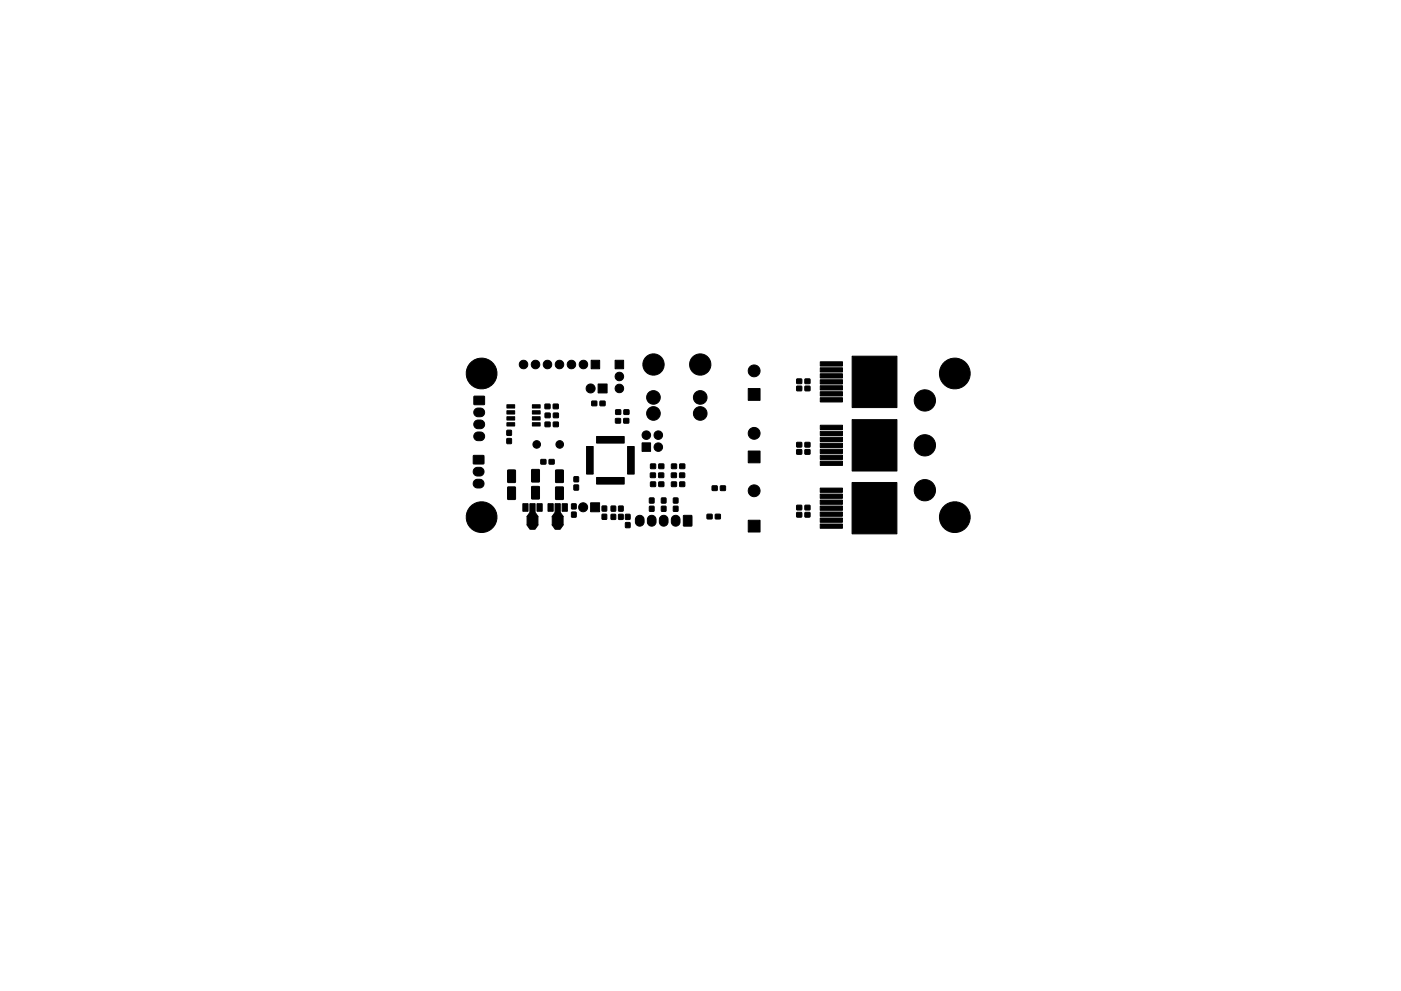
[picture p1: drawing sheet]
<svg xmlns="http://www.w3.org/2000/svg" width="297mm" height="210mm" viewBox="0 0 297 210" stroke-linecap="round" stroke-linejoin="round" font-family="sans-serif">
<g fill="#000" stroke="#000" stroke-width=".21">
<path d="M125.3 76.4h1.8v1.8h-1.8zM130.4 76.4h1.8v1.8h-1.8zM173.9 78h4.7v.9h-4.7zM173.9 76.8h4.7v.9h-4.7zM100.6 99.4l.5-.2 .6-.1a.92 .92 0 0 1 .9 1 .92 .92 0 0 1-.9 .9h-.5a.93 .93 0 0 1-.8-.6 .93 .93 0 0 1 .2-1zM100.7 89.4l.5-.3h.7a.92 .92 0 0 1 .9 .9 .92 .92 0 0 1-.9 1h-.6a.93 .93 0 0 1-.8-.6 .93 .93 0 0 1 .2-1zM100.7 86.8l.5-.2h.7a.92 .92 0 0 1 .9 .9 .92 .92 0 0 1-.9 .9h-.6a.93 .93 0 0 1-.8-.6 .93 .93 0 0 1 .2-1zM100.7 91.9l.5-.2h.7a.92 .92 0 0 1 .9 .9 .92 .92 0 0 1-.9 .9h-.6a.93 .93 0 0 1-.8-.6 .93 .93 0 0 1 .2-1zM100.4 96.7l2.1-.1 .1 1.8h-2.2zM100.5 84.1h2.2v1.7h-2.2zM107.5 93.1h.9v1h-.9zM107.5 91.3h.9v1h-.9z"/>
<path d="M107.5 89.7h1.6v.7h-1.6zM107.5 88.4h1.6v.7h-1.6zM107.5 87.1h1.6v.7h-1.6zM107.5 85.9h1.6v.7h-1.6zM107.7 99.7l1.6 .1-.1 2.6-1.6-.1zM112.7 99.6l1.7 .1-.1 2.6-1.6-.1zM112.9 89.7h1.6v.7h-1.6zM112.9 88.4h1.6v.7h-1.6zM112.9 87.1h1.6v.7h-1.6zM112.9 85.9h1.6v.7h-1.6zM114.7 97.5h1v.9h-1zM115.6 85.8h1v.9h-1z"/>
<path d="M115.6 89.6h1v.9h-1zM115.6 87.7h1v.9h-1zM116.4 97.5h1.1v.9h-1.1zM117.3 85.8h1v.9h-1zM117.3 89.6h1.1v.9h-1.1zM117.3 87.7h1.1v.9h-1.1zM117.8 99.7l1.6 .1v2.6l-1.6-.1zM125.5 85.1h1v1h-1zM127.2 85.1h1.1v1h-1.1zM126.8 81.5h1.9v1.9h-1.9zM130.5 88.8h1v.9h-1zM130.5 87h1.1v.9h-1.1z"/>
<path d="M126.5 92.6h5.8v1.4h-5.8zM132.3 88.8h1v.9h-1zM132.3 87h1v.9h-1zM136.1 94h1.8v1.8h-1.8zM137.9 98.5h1.1v.9h-1.1zM139.7 98.5h1v.9h-1zM142.4 98.5h1v.9h-1zM144.1 98.5h1.1v.9h-1.1zM158.6 95.7h2.5v2.5h-2.5zM158.6 82.4h2.5v2.5h-2.5zM168.9 95.4h1.1v.9h-1.1zM168.9 93.9h1.1v.9h-1.1z"/>
<path d="M168.9 82h1.1v.9h-1.1zM168.9 80.4h1.1v1h-1.1zM170.7 95.4h1v.9h-1zM170.7 93.9h1v.9h-1zM170.7 82h1v.9h-1zM170.7 80.4h1v1h-1zM173.9 97.8h4.7v.9h-4.7zM173.9 96.6h4.7v.9h-4.7zM173.9 95.3h4.7v.9h-4.7zM173.9 94h4.7v.9h-4.7zM173.9 92.8h4.7v.9h-4.7zM173.9 91.5h4.7v.9h-4.7z"/>
<path d="M173.9 90.2h4.7v.9h-4.7zM173.9 84.4h4.7v.9h-4.7zM173.9 83.1h4.7v.9h-4.7zM173.9 81.8h4.7v.9h-4.7zM173.9 80.6h4.7v.9h-4.7zM173.9 79.3h4.7v.9h-4.7zM180.7 89h9.5v10.9h-9.5zM180.7 75.6h9.5v10.9h-9.5zM100.6 102l.5-.3h.6a.92 .92 0 0 1 .9 .9 .92 .92 0 0 1-.9 .9h-.5a.93 .93 0 0 1-.8-.6 .93 .93 0 0 1 .2-.9zM107.7 103.3l1.6 .1-.1 2.6-1.6-.1zM110.9 106.9h1.1v1.6h-1.1zM112.4 106.9h1.1v1.8l.6 .9v1.7l-.7 1h-1l-.7-1v-1.7l.6-.9z"/>
<path d="M112.7 103.2l1.7 .1-.1 2.6-1.6-.1zM113.9 106.9h1.1v1.6h-1.1zM116.2 106.9h1.1v1.6h-1.1zM117.7 106.9h1.1v1.8l.6 .9v1.7l-.6 1h-1.1l-.7-1v-1.7l.7-.9zM117.8 103.3l1.6 .1v2.6l-1.6-.1zM119.2 106.9h1.1v1.6h-1.1zM121.2 108.7h.9v1h-.9zM121.2 106.9h.9v1.1h-.9zM121.7 102.9h.9v1.1h-.9zM121.7 101.2h.9v1h-.9zM124.4 94.7h1.4v5.9h-1.4zM125.2 106.7h1.9v1.9h-1.9z"/>
<path d="M127.7 109.1h.9v1.1h-.9zM127.7 107.4h.9v1h-.9zM129.6 109.1h.9v1.1h-.9zM129.6 107.4h.9v1h-.9zM131.2 109.1h.9v1.1h-.9zM131.2 107.4h.9v1h-.9zM126.5 101.3h5.8v1.4h-5.8zM132.6 110.9h1v1h-1zM132.6 109.1h1v1.1h-1zM133.1 94.7h1.4v5.9h-1.4zM135 109.6a.93 .93 0 0 1 1-.2 .93 .93 0 0 1 .6 .8v.6a.92 .92 0 0 1-1 .8 .92 .92 0 0 1-.9-.8v-.7zM137.5 109.6a.93 .93 0 0 1 1-.2 .93 .93 0 0 1 .6 .8v.6a.92 .92 0 0 1-.9 .8 .92 .92 0 0 1-.9-.8v-.7z"/>
<path d="M137.7 107.4h.9v1.1h-.9zM137.7 105.7h.9v1h-.9zM137.9 100.4h1v.9h-1zM137.9 102.3h1.1v.9h-1.1zM139.7 100.4h1v.9h-1zM139.7 102.3h1v.9h-1zM140.1 109.6a.93 .93 0 0 1 .9-.2 .93 .93 0 0 1 .6 .8v.6a.92 .92 0 0 1-.9 .8 .92 .92 0 0 1-.9-.8v-.7zM140.2 107.4h1v1.1h-1zM140.2 105.7h1v1h-1zM142.4 100.4h1v.9h-1zM142.4 102.3h1v.9h-1zM142.6 109.6a.93 .93 0 0 1 1-.2 .93 .93 0 0 1 .6 .8v.6a.92 .92 0 0 1-.9 .8 .92 .92 0 0 1-1-.8v-.7z"/>
<path d="M142.8 107.4h.9v1.1h-.9zM142.8 105.7h.9v1h-.9zM144.1 100.4h1v.9h-1zM144.1 102.3h1.1v.9h-1.1zM144.9 109.4h1.8l-.1 2.2h-1.7zM149.9 109.1h1.1v1h-1.1zM151 103.1h1v.9h-1zM151.7 109.1h1v1h-1zM152.8 103.1h1v.9h-1zM158.6 110.4h2.5v2.5h-2.5zM168.9 108.7h1.1v1h-1.1zM168.9 107.2h1.1v1h-1.1z"/>
<path d="M170.7 108.7h1v1h-1zM170.7 107.2h1v1h-1zM173.9 111.2h4.7v.9h-4.7zM173.9 109.9h4.7v.9h-4.7zM173.9 108.6h4.7v.9h-4.7zM173.9 107.4h4.7v.9h-4.7zM173.9 106.1h4.7v.9h-4.7zM173.9 104.8h4.7v.9h-4.7zM173.9 103.6h4.7v.9h-4.7zM180.7 102.4h9.5v10.9h-9.5z"/>
<circle cx="102.1" cy="79.2" r="3.3"/>
<circle cx="111" cy="77.3" r=".9"/>
<circle cx="113.5" cy="77.3" r=".9"/>
<circle cx="116.1" cy="77.3" r=".9"/>
<circle cx="118.6" cy="77.3" r=".9"/>
<circle cx="121.2" cy="77.3" r=".9"/>
<circle cx="123.7" cy="77.3" r=".9"/>
<circle cx="131.3" cy="79.9" r=".9"/>
<circle cx="138.6" cy="77.3" r="2.26"/>
<circle cx="148.5" cy="77.3" r="2.26"/>
<circle cx="159.9" cy="78.7" r="1.26"/>
<circle cx="202.4" cy="79.2" r="3.3"/>
<circle cx="113.8" cy="94.3" r=".8"/>
<circle cx="118.7" cy="94.3" r=".8"/>
<circle cx="125.2" cy="82.4" r=".96"/>
<circle cx="131.3" cy="82.4" r=".9"/>
<circle cx="137" cy="92.3" r=".9"/>
<circle cx="138.5" cy="87.7" r="1.45"/>
<circle cx="138.5" cy="84.3" r="1.45"/>
<circle cx="139.6" cy="92.3" r=".9"/>
<circle cx="139.6" cy="94.9" r=".9"/>
<circle cx="148.5" cy="87.7" r="1.45"/>
<circle cx="148.5" cy="84.3" r="1.45"/>
<circle cx="159.9" cy="91.9" r="1.26"/>
<circle cx="196.1" cy="85" r="2.26"/>
<circle cx="196.1" cy="94.5" r="2.26"/>
<circle cx="102.1" cy="109.7" r="3.3"/>
<circle cx="123.6" cy="107.6" r=".96"/>
<circle cx="159.9" cy="104.1" r="1.26"/>
<circle cx="196.1" cy="104" r="2.26"/>
<circle cx="202.4" cy="109.7" r="3.3"/>
</g>
</svg>
